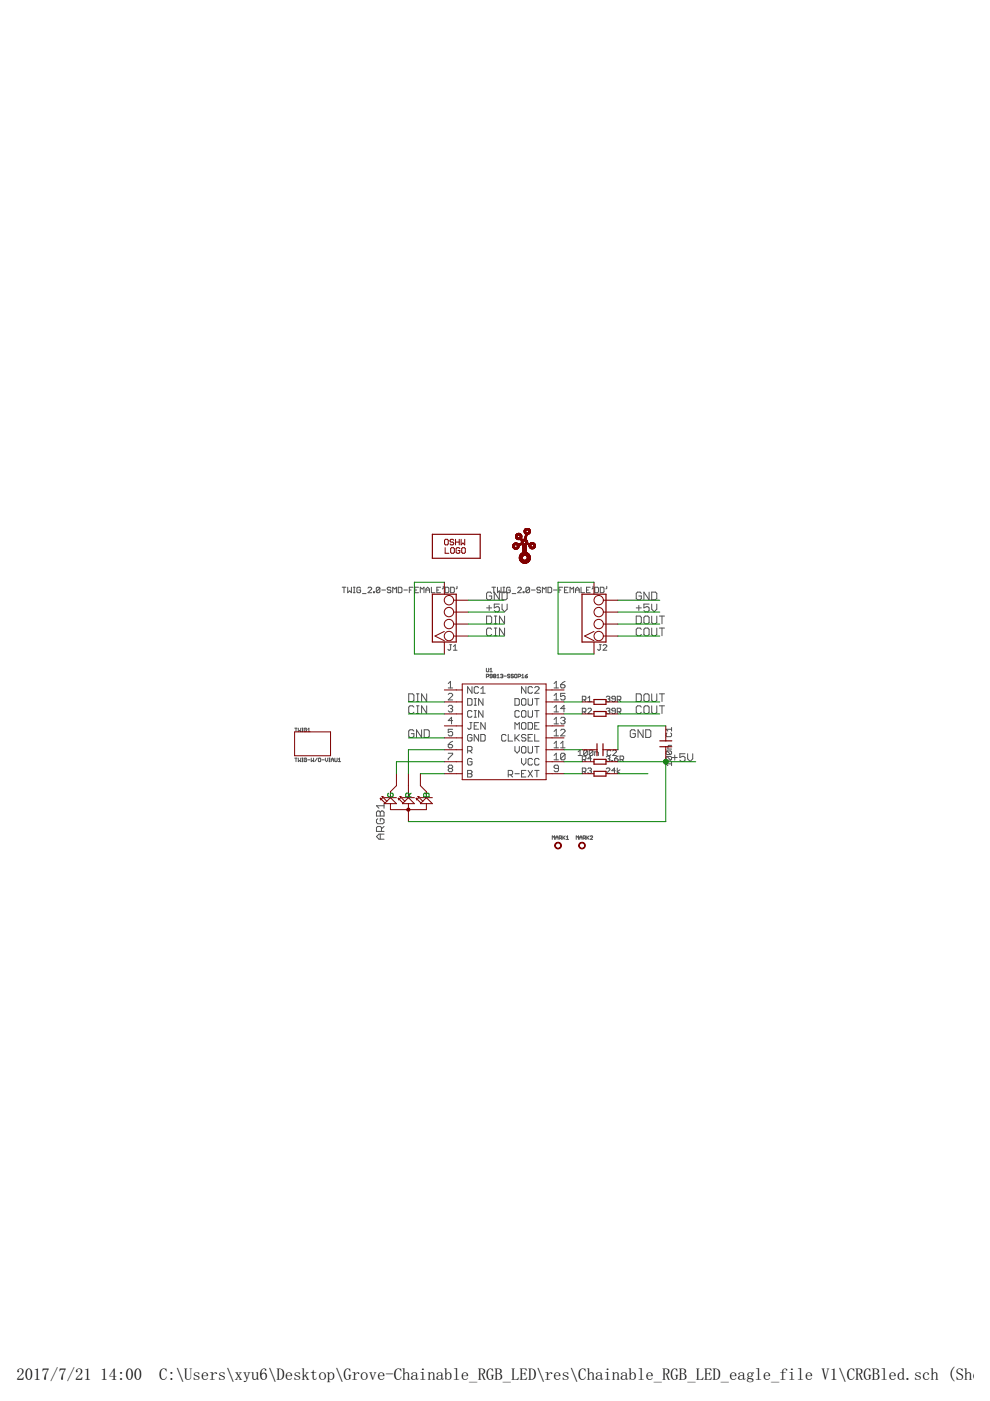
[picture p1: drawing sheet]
<svg xmlns="http://www.w3.org/2000/svg" width="210mm" height="297mm" viewBox="0 0 210 297" stroke-linecap="round" stroke-linejoin="round" font-family="sans-serif">
<defs><g id="words">
<g font-size="3.5">
<text x="3.5" y="292.5">2017/7/21</text>
<text x="21.3" y="292.5">14:00</text>
<text x="33.7" y="292.5">C:\Users\xyu6\Desktop\Grove-Chainable_RGB_LED\res\Chainable_RGB_LED_eagle_file V1\CRGBled.sch (Sheet</text>
</g>
</g></defs>
<g fill="none" stroke="#505050" stroke-width=".21">
<path d="M72.6 124.5h.7M72.9 124.5v1.2M73.7 124.5v1.2l.4-.4 .4 .4v-1.2M74.9 124.5h.4M74.9 125.7h.4M75.1 124.5v1.2M76.5 124.7l-.2-.2h-.4l-.2 .2v.8l.2 .2h.4l.2-.2v-.4h-.4M76.9 125.9h.7M78 124.7l.2-.2h.4l.2 .2v.2l-.8 .8h.8M79.2 125.5h.2v.2h-.2zM80.5 124.7l-.2-.2h-.3l-.2 .2v.8M80.5 124.7v.8l-.2 .2h-.3l-.2-.2"/>
<path d="M80.5 124.7l-.7 .8M80.9 125.1h.8M82.9 124.7l-.2-.2h-.4l-.2 .2 .2 .4h.4l.2 .2-.2 .4h-.4l-.2-.2M83.3 125.7v-1.2l.4 .4 .4-.4v1.2M84.4 124.5h.6l.2 .2v.8l-.2 .2h-.6zM85.6 125.1h.8M86.8 125.1h.4M87.6 124.5h-.8v1.2M87.9 125.1h.4M88.7 124.5h-.8v1.2h.8M89.1 125.7v-1.2l.4 .4 .4-.4v1.2M90.3 125.1h.8"/>
<path d="M90.3 125.7v-.8l.4-.4 .4 .4v.8M91.5 124.5v1.2h.7M92.6 125.1h.4M93.4 124.5h-.8v1.2h.8M94 124.3v.4l-.2 .2M94.4 124.5h.6l.2 .2v.8l-.2 .2h-.6zM95.4 136.7h.3M95.5 124.5h.6l.2 .2v.8l-.2 .2h-.6zM95.5 136.7v1l-.1 .2-.4-.2M96.1 137.9h.8M96.1 137.1l.4-.4v1.2M96.9 124.3v.4l-.2 .2"/>
<path d="M103.2 130.6h.8l.2 .3v1.1l-.2 .2h-.8zM103.2 128.9h1M103.7 128.4v1M104.2 125.8l-.2-.3h-.6l-.2 .3v1.1l.2 .3h.6l.2-.3v-.5h-.5M104.2 133.4l-.2-.2h-.6l-.2 .2v1.1l.2 .3h.6l.2-.3M104.3 124.5h.8M104.7 124.5v1.2M104.8 132.2h.5M104.8 130.6h.5M104.8 133.2h.5M104.8 134.8h.5M105.1 130.6v1.6"/>
<path d="M105.1 133.2v1.6M105.5 124.5v1.2l.4-.4 .3 .4v-1.2M105.9 125.5v1.7l-1.1-1.7v1.7M105.9 128.1h-1.1v.8l.8-.3 .3 .3v.5l-.3 .3h-.5l-.3-.3M106.4 125.5h.9l.2 .3v1.1l-.2 .3h-.9zM106.4 128.1v1.1l.6 .5 .5-.5v-1.1M106.6 124.5h.4M106.6 125.7h.4M106.8 124.5v1.2M107 130.6v1.6l-1.1-1.6v1.6M107 133.2v1.6l-1.1-1.6v1.6M108.2 124.7l-.2-.2h-.4l-.2 .2v.8l.2 .2h.4l.2-.2v-.4h-.4"/>
<path d="M108.6 125.9h.8M109.7 124.7l.2-.2h.4l.2 .2v.2l-.8 .8h.8M110.9 125.5h.2v.2h-.2zM112.3 124.7l-.2-.2h-.4l-.2 .2v.8M112.3 124.7v.8l-.2 .2h-.4l-.2-.2M112.3 124.7l-.8 .8M112.7 125.1h.8M114.6 124.7l-.2-.2h-.4l-.2 .4 .2 .2h.4l.2 .4-.2 .2h-.4l-.2-.2M115 125.7v-1.2l.4 .4 .4-.4v1.2M116.2 124.5h.6l.2 .2v.8l-.2 .2h-.6zM117.3 125.1h.8M118.5 125.1h.4"/>
<path d="M119.3 124.5h-.8v1.2M119.7 125.1h.4M120.5 124.5h-.8v1.2h.8M120.9 125.7v-1.2l.3 .4 .4-.4v1.2M122 125.7v-.8l.4-.4 .4 .4v.8M122 125.1h.8M123.2 124.5v1.2h.8M124.4 125.1h.4M125.1 124.5h-.7v1.2h.7M125.7 124.3v.4l-.2 .2M126.1 124.5h.6l.2 .2v.8l-.2 .2h-.6zM127.1 136.7h.4"/>
<path d="M127.3 124.5h.6l.2 .2v.8l-.2 .2h-.6zM127.3 136.7v1l-.2 .2-.4-.2M127.9 136.9l.2-.2h.4l.2 .2v.2l-.8 .8h.8M128.7 124.3v.4l-.2 .2M134.9 130.6h.8l.3 .3v1.1l-.3 .2h-.8zM134.9 128.9h1.1M135.4 128.4v1M136 133.4l-.3-.2h-.5l-.3 .2v1.1l.3 .3h.5l.3-.3M136 125.8l-.3-.3h-.5l-.3 .3v1.1l.3 .3h.5l.3-.3v-.5h-.6M136.8 130.6h.6l.2 .3v1.1l-.2 .2h-.6l-.3-.2v-1.1zM136.8 133.2h.6l.2 .2v1.1l-.2 .3h-.6l-.3-.3v-1.1zM137.6 125.5v1.7l-1.1-1.7v1.7"/>
<path d="M137.6 128.1h-1.1v.8l.6-.3h.3l.2 .3v.5l-.2 .3h-.6l-.3-.3M138.2 130.6v1.4l.3 .2h.5l.3-.2v-1.4M138.2 125.5h.8l.3 .3v1.1l-.3 .3h-.8zM138.2 128.1v1.1l.5 .5 .6-.5v-1.1M138.2 133.2v1.3l.3 .3h.5l.3-.3v-1.3M139.8 130.6h1.1M139.8 133.2h1.1M140.4 130.6v1.6M140.4 133.2v1.6M62.5 154.4h.5M62.8 154.4v.7M63.2 154.4v.7l.3-.2 .3 .2v-.7"/>
<path d="M64 154.4h.2M64 155.1h.2M64.1 154.4v.7M65 154.5l-.1-.1-.4 .1 .1 .6 .4-.1v-.3h-.3M65.3 155.1h.4M65.3 154.6l.2-.2v.7M86.7 147.1h.8l.3 .3v1.1l-.3 .2h-.8zM87.8 149.9l-.3-.3h-.6l-.2 .3v1.1l.2 .3h.6l.3-.3M87.8 155l-.3-.3h-.6l-.2 .3v1.1l.2 .3h.6l.3-.3v-.5h-.6M88.3 148.7h.5M88.3 151.3h.5M88.3 147.1h.5"/>
<path d="M88.3 149.6h.5M88.6 147.1v1.6M88.6 149.6v1.7M89.4 154.7v1.7l-1.1-1.7v1.7M89.9 154.7h.8l.3 .3v1.1l-.3 .3h-.8zM90.5 147.1v1.6l-1.1-1.6v1.6M90.5 149.6v1.7l-1.1-1.7v1.7M95 147.2l.3-.2h.4l.3 .2v.3l-1 .9h1M95 144.9l.5-.4v1.4M95 145.9h1M95 149.8l.3-.3h.4l.3 .3-.3 .4M95 157.9h.7l.3 .4-.3 .3h-.4l-.3-.3z"/>
<path d="M95 159.7h1v.2l-1 1v.2M95.5 150.2h.2M95.7 150.2l.3 .3-.3 .4h-.4l-.3-.2M96 154.6h-1v.7l.5-.2 .5 .2v.5l-.3 .2h-.4l-.3-.2M96 152.8h-1l.7-.7v1.4M96 157.2l-1 .7M99.1 148.1h.7l.3 .3v.9l-.3 .2h-.7zM99.1 159.2h.7l.3-.2v-.5l-.3-.2h-.7v1.4M99.6 153.2h.5M99.6 159.2l.5 .5M99.8 153.2v1.2l-.2 .2-.5-.2M100.1 145.6v1.4l-1-1.4v1.4"/>
<path d="M100.1 150.9l-.3-.2h-.4l-.3 .2v.9l.3 .3h.4l.3-.3M100.1 156l-.3-.3h-.4l-.3 .3v.9l.3 .2h.4l.3-.2v-.5h-.5M100.5 149.5h.5M100.5 148.1h.5M100.5 150.7h.5M100.5 152.1h.5M100.5 153.9h.5M100.8 148.1v1.4M100.8 150.7v1.4M101.5 145.8l-.3-.2h-.4l-.3 .2v.9l.3 .3h.4l.3-.3M101.5 153.2h-1v1.4h1M101.5 155.7v1.4l-1-1.4v1.4"/>
<path d="M101.9 146l.5-.4v1.4M101.9 147h1M101.9 155.7h.7l.3 .3v.9l-.3 .2h-.7zM102.4 148.1v1.4l-.9-1.4v1.4M102.4 150.7v1.4l-.9-1.4v1.4M102.9 153.2v1.4l-1-1.4v1.4M103.1 141.7l.2 .7 .3-.1v-.6M103.1 143.5l.5-.2-.1-.3h-.4v.7M103.9 142.4h.5M103.9 141.9l.2-.2v.7M104.4 143.3l-.5-.1 .1-.2 .4 .1v.5l-.2 .1-.3-.1M104.8 143.3l-.2-.1 .2-.2 .3 .1-.1 .2"/>
<path d="M104.8 143.3l-.2 .2 .2 .2 .3-.1-.1-.3M104.8 143.3h.2M105.4 143.7h.5M105.4 143.2l.2-.2v.7M106.1 143.1l.4-.1 .1 .1-.1 .2M106.4 143.3h.1M106.5 143.3l.1 .2-.1 .2-.4-.1M106.9 143.3h.5M107.3 156l-.2-.3h-.5l-.2 .3v.9l.2 .2h.5l.2-.2M107.8 155.7v1.4h.9M108.1 143.1l-.1-.1-.4 .1 .1 .2 .4 .2-.1 .2-.4-.1M108.9 143.1l-.4-.1-.1 .2 .3 .1 .2 .3-.2 .1-.3-.1"/>
<path d="M109.2 148.1h.7l.2 .3v.9l-.2 .2h-.7zM109.2 158.3v.9l.4 .5 .5-.5v-.9M109.2 154.6v-1.4l.4 .5 .5-.5v1.4M109.2 155.7v1.4M109.2 143l.4 .1-.1 .6-.4-.1zM109.4 156.4l.7 .7M109.9 143.5l.4-.2-.1-.3h-.3v.7M110.1 150.9l-.2-.2h-.5l-.2 .2v.9l.2 .3h.5l.2-.3M110.1 155.7l-.9 1M110.6 148.4l.2-.3h.5l.2 .3v.9l-.2 .2h-.5l-.2-.2zM110.6 150.9l.2-.2h.5l.2 .2v.9l-.2 .3h-.5l-.2-.3zM110.6 153.4l.2-.2h.5l.2 .2v1l-.2 .2h-.5l-.2-.2z"/>
<path d="M110.6 158.5l.2-.2h.5l.2 .2v.9l-.2 .3h-.5l-.2-.3zM110.6 143.7h.5M110.6 143.2l.2-.2v.7M111.4 143.3h.3l.1 .3-.3 .1zM111.5 156l-.2-.3h-.5l-.2 .3 .2 .4h.5l.2 .3-.2 .4h-.5l-.2-.2M111.5 145.6v1.4l-.9-1.4v1.4M111.8 143l-.4 .3M112 148.1v1.2l.2 .2h.5l.2-.2v-1.2M112 150.7v1.1l.2 .3h.5l.2-.3v-1.1M112 153.2h.7l.2 .2v1l-.2 .2h-.7zM112 156.4h.4M112 158.3v1.1l.2 .3h.5l.2-.3v-1.1"/>
<path d="M112.9 145.8l-.2-.2h-.5l-.2 .2v.9l.2 .3h.5l.2-.3M112.9 155.7h-.9v1.4h.9M113.4 145.8l.2-.2h.5l.2 .2v.2l-.9 1h.9M113.4 148.1h.9M113.4 150.7h.9M113.4 153.9h.4M113.4 155.7v1.4h.9M113.4 158.3h.9M113.8 148.1v1.4M113.8 150.7v1.4M113.8 158.3v1.4M114.3 153.2h-.9v1.4h.9"/>
<path d="M117.5 145.9h.9M117.5 148.4h.9M117.5 150.9h.9M117.5 156h.9M117.5 158.6h.9M117.5 144.9l.4-.4v1.4M117.5 147.5l.4-.5v1.4M117.5 150l.4-.5v1.4M117.5 152.5l.4-.4v1.4M117.5 155.1l.4-.5v1.4M117.5 157.6l.4-.4v1.4M117.5 153.5h.9"/>
<path d="M118.9 154.9l.2-.3h.5l.2 .3v.2l-.9 .9h.9M118.9 145.2h.7l.2 .4-.2 .3h-.5l-.2-.3zM118.9 152.3l.2-.2h.5l.2 .2-.2 .5M118.9 158.6h.9M118.9 157.6l.4-.4v1.4M119.3 152.8h.3M119.6 152.8l.2 .2-.2 .5h-.5l-.2-.3M119.8 159.9v1l-.2 .2h-.5l-.2-.2M119.8 147h-.9v.7l.4-.2 .5 .2v.5l-.2 .2h-.5l-.2-.2M119.8 150.2h-.9l.7-.7v1.4M119.8 159.9l-.2-.2h-.5l-.2 .2v1M119.8 159.9l-.9 1"/>
<path d="M119.8 144.5l-.9 .7M122.6 159.4l.4-.4v1.2M123.5 148.4h.5l.2-.2v-.4l-.2-.2h-.5v1.2M123.5 150.9h.5l.2-.2v-.4l-.2-.1h-.5v1.1M123.8 148.4l.4 .4M123.8 150.9l.4 .4M124.5 159.2v.8l-.2 .2h-.3l-.2-.2M124.5 159.2l-.2-.2h-.3l-.2 .2v.8M124.5 159.2l-.7 .8M124.6 148.8h.8M124.6 150.3l.2-.1h.4l.2 .1v.2l-.8 .8h.8M124.6 148l.4-.4v1.2"/>
<path d="M125.7 159.2v.8l-.2 .2h-.4l-.2-.2M125.7 159.2l-.2-.2h-.4l-.2 .2v.8M125.7 159.2l-.8 .8M128.5 147.8l.2-.2h.4l.2 .2-.2 .4M128.5 150.3l.2-.1h.4l.2 .1-.2 .4M128.9 148.2h.2M128.9 150.7h.2M129.1 148.2l.2 .2-.2 .4h-.4l-.2-.2M129.1 150.7l.2 .2-.2 .4h-.4l-.2-.2M129.5 159.2l-.2-.2h-.4l-.2 .2v.8l.2 .2h.4l.2-.2M129.9 159.2l.2-.2h.4l.2 .2v.2l-.8 .8h.8M130.5 148.2h-.6l-.2-.2 .2-.4h.4l.2 .2v.8l-.2 .2h-.4l-.2-.2"/>
<path d="M130.5 150.7h-.6l-.2-.2 .2-.3h.4l.2 .1v.8l-.2 .2h-.4l-.2-.2M130.9 148.4h.5l.2-.2v-.4l-.2-.2h-.5v1.2M130.9 150.9h.5l.2-.2v-.4l-.2-.1h-.5v1.1M131.3 148.4l.3 .4M131.3 150.9l.3 .4M134.7 155l-.2-.3h-.6l-.3 .3v1.1l.3 .3h.6l.2-.3v-.5h-.5M134.9 147.1h.8l.3 .3v1.1l-.3 .2h-.8zM136 149.9l-.3-.3h-.5l-.3 .3v1.1l.3 .3h.5l.3-.3M136.4 154.7v1.7l-1.1-1.7v1.7M136.5 147.4l.3-.3h.6l.2 .3v1.1l-.2 .2h-.6l-.3-.2zM136.5 149.9l.3-.3h.6l.2 .3v1.1l-.2 .3h-.6l-.3-.3zM136.9 154.7h.8l.3 .3v1.1l-.3 .3h-.8z"/>
<path d="M138.2 147.1v1.4l.3 .2h.5l.3-.2v-1.4M138.2 149.6v1.4l.3 .3h.5l.3-.3v-1.4M139.8 147.1h1.1M139.8 149.6h1.1M140.4 147.1v1.6M140.4 149.6v1.7M141.4 155.4l-.2 .2v.4l.2 .2h.8l.2-.2v-.4l-.2-.2M141.4 159.2h.8l.2 .2v.4l-.2 .2M141.4 159.2l-.2 .2v.4l.2 .2h.8M141.4 159.2l.8 .8M142.4 154.2v.8M142.4 158h-.6l-.2 .2v.6h.8"/>
<path d="M142.4 154.6h-1.2l.4 .4M145.2 159.8h-1.1v.8l.6-.2h.3l.2 .2v.6l-.2 .2h-.6l-.3-.2M145.8 159.8v1.1l.5 .5 .6-.5v-1.1M62.5 160.7h.5M62.8 160.7v.8M63.2 160.7v.8l.3-.3 .3 .3v-.8M64 160.7h.2M64 161.5h.2M64.1 160.7v.8M65 160.9l-.1-.2-.4 .2 .1 .6 .4-.1v-.3h-.3M65.3 161.1h.4M66 160.7v.8l.3-.3 .2 .3v-.8"/>
<path d="M67.2 160.7l-.5 .8M67.6 160.7l.4 .2-.1 .6-.4-.1zM68.2 161.1h.5M69 160.7v.5l.2 .3 .3-.3v-.5M69.7 160.7h.3M69.7 161.5h.3M69.9 160.7v.8M70.2 161.1h.5M70.2 161.5v-.5l.3-.3 .2 .3v.5M71 160.7l.1 .8 .4-.1v-.7M71.7 161.5h.5M71.7 161l.3-.3v.8"/>
<path d="M79.8 172.2l.3-.3h.2l.3 .3 .3-.3h.3l.2 .3v.8h-1.6zM80.1 173.6l-.3 .2v.6l.3 .2h1.1l.2-.2v-.6l-.2-.2h-.6v.5M80.6 172.2v.8M80.6 176.8v1.1M80.9 176.3v-.8l-.3-.3h-.5l-.3 .3v.8h1.6M81.4 176.8h-1.1l-.5 .6 .5 .5h1.1M81.4 175.2l-.5 .5M81.4 170.3v1.1M81.4 170.8h-1.6l.5 .6M95.3 162.9l-.3-.2 .3-.5h.4l.3 .3-.3 .4M95.3 162.9l-.3 .3 .3 .4h.4l.3-.2-.3-.5M95.3 162.9h.4"/>
<path d="M99.1 163.3h.7l.3 .3-.3 .4 .3 .5-.3 .2h-.7zM99.1 164h.7M100.1 161l-.3-.2h-.4l-.3 .2v1l.3 .2h.4l.3-.2v-.5h-.5M107.8 164.3h.7l.2-.3v-.4l-.2-.3h-.7v1.4M108.2 164.3l.5 .4M109.2 164h.9M110.6 160.8v.9l.4 .5 .5-.5v-.9M110.6 164h.4M111.5 163.3h-.9v1.4h.9M112 163.3l.9 1.4M112.9 161l-.2-.2h-.5l-.2 .2v1l.2 .2h.5l.2-.2M112.9 163.3l-.9 1.4"/>
<path d="M113.4 163.3h.9M113.8 163.3v1.4M114.3 161l-.2-.2h-.5l-.2 .2v1l.2 .2h.5l.2-.2M117.1 178v-.8l.2 .3 .3-.3v.8M117.5 161.1h.9M117.5 160.2l.4-.5v1.4M117.8 178v-.5l.3-.3 .2 .3v.5M117.8 177.6h.5M118.4 162.9h-.7l-.2-.2 .2-.5h.5l.2 .3v.9l-.2 .2h-.5l-.2-.2M118.6 177.7h.4l.1-.3-.5-.2v.8M118.8 177.7l.3 .3M119.3 177.2v.8"/>
<path d="M119.5 177.6l.3 .4M119.8 177.2l-.5 .5M120.1 177.5l.2-.3v.8M120.1 178h.5M122.2 178v-.8l.2 .3 .3-.3v.8M122.6 160.2h.8M122.9 177.6h.5M122.9 178v-.5l.3-.3 .2 .3v.5M123.5 163.6h.5l.2-.2v-.4l-.2-.2h-.5v1.2M123.5 161.1h.5l.2-.2v-.4l-.2-.2h-.5v1.1M123.7 177.7h.3l.2-.3-.5-.2v.8M123.8 163.6l.4 .4"/>
<path d="M123.8 161.1l.4 .3M123.9 177.7l.3 .3M124.4 177.2v.8M124.5 177.6l.4 .4M124.6 163l.2-.2h.4l.2 .2-.2 .4M124.9 177.2l-.5 .5M125 163.4h.2M125.2 177.4l.1-.2 .3 .2-.4 .6h.4M125.2 163.4l.2 .2-.2 .4h-.4l-.2-.2M125.4 160.9h-.8l.6-.6v1.1M126.1 160.2v-.8h.6l.2 .2v.6M128.5 163l.2-.2h.4l.2 .2v.2l-.8 .8h.8"/>
<path d="M128.5 160.5l.2-.2h.4l.2 .2-.2 .4M128.9 160.9h.2M129.1 160.9l.2 .2-.2 .3h-.4l-.2-.2M129.7 161.2h.2v.2h-.2zM130.3 160.9h.6l.2 .3-.2 .2h-.4l-.2-.2zM130.5 163.4h-.8l.6-.6v1.2M130.9 162.8v1.2M131.1 160.3l-.8 .6M131.4 163.2l-.5 .4 .5 .4M131.5 161.1h.5l.2-.2v-.4l-.2-.2h-.5v1.1M131.8 161.1l.4 .3M141.4 160.4h.8l.2 .2v.4l-.2 .2"/>
<path d="M141.4 160.4l-.2 .2v.4l.2 .2h.8M141.4 160.4l.8 .8M142.4 161.9h-1.2l.4 .4M142.4 161.5v.8M142.5 160.6h1.1M143.1 160.1v1.1"/>
</g>
<g fill="none" stroke="#800000" stroke-width=".21">
<path d="M94.4 116.1v1.2h.8M94.4 114.3h.4l.2 .3v.7l-.2 .2h-.4l-.1-.2v-.7zM95.5 116.3l.2-.2h.4l.2 .2v.8l-.2 .2h-.4l-.2-.2zM96.2 114.6l-.2-.3h-.4l-.2 .4 .2 .2h.4l.2 .4-.2 .2h-.4l-.2-.2M96.6 114.9h.8M96.6 114.3v1.2M97.4 114.3v1.2M97.5 116.3l-.2-.2h-.4l-.2 .2v.8l.2 .2h.4l.2-.2v-.4h-.4M97.8 114.3v1.2l.3-.4 .4 .4v-1.2M97.9 116.3l.2-.2h.4l.2 .2v.8l-.2 .2h-.4l-.2-.2zM94.2 133.9l-2 1 2 .9M94.2 123.4v2.6"/>
<path d="M94.2 136.1v2.6M96.2 134.9h3.1M96.2 132.3h3.1M96.2 129.8h3.1M96.2 127.3h3.1M125.9 133.9l-1.9 1 1.9 .9M125.9 123.4v2.6M125.9 136.1v2.6M127.9 134.9h3.1M127.9 132.3h3.1M127.9 129.8h3.1M127.9 127.3h3.1"/>
<path d="M62.5 155.2h7.6v5h-7.6zM94.2 146.3h3.8M94.2 148.8h3.8M94.2 151.4h3.8M94.2 153.9h3.8M94.2 156.4h3.8M94.2 159h3.8M98 145h17.8v20.3h-17.8zM115.8 146.3h3.8M115.8 148.8h3.8M115.8 151.4h3.8M115.8 153.9h3.8"/>
<path d="M115.8 156.4h3.8M115.8 159h3.8M123.4 148.8h2.5M123.4 151.4h2.5M123.4 159h3.2M127.8 159h3.2M128.5 148.8h2.5M128.5 151.4h2.5M141.2 153.9v3.2M141.2 158.3v3.2M80.6 169.2l1 1.1M80.6 169.2l.2 .4"/>
<path d="M80.6 169.2l.4 .2M81 168.9l1 1M81 168.9l.1 .3M81 168.9l.4 .1M81.5 170.4l1.3-1.3 1.3 1.3zM81.5 169.1h2.6M82.8 170.4v1.3h7.6v-1.3M84.1 164v2.6l-1.3 1.3v1.2M84.4 169.2l1 1.1M84.4 169.2l.2 .4M84.4 169.2l.4 .2M84.8 168.9l1 1"/>
<path d="M84.8 168.9l.1 .3M84.8 168.9l.4 .1M85.3 170.4l1.3-1.3 1.3 1.3zM85.3 169.1h2.6M86.6 164v5.1M86.6 170.4v3.8M88.2 169.2l1.1 1.1M88.2 169.2l.2 .4M88.2 169.2l.4 .2M88.6 168.9l1 1M88.6 168.9l.2 .3M88.6 168.9l.4 .1"/>
<path d="M89.1 170.4l1.3-1.3 1.3 1.3zM89.1 169.1h2.6M89.1 164v2.6l1.3 1.3v1.2M94.2 161.5h3.8M94.2 164h3.8M115.8 161.5h3.8M115.8 164h3.8M123.4 161.5h2.5M123.4 164h2.5M128.5 161.5h2.5M128.5 164h2.5"/>
<circle cx="95.2" cy="134.9" r=".99"/>
<circle cx="95.2" cy="132.3" r=".99"/>
<circle cx="95.2" cy="129.8" r=".99"/>
<circle cx="95.2" cy="127.3" r=".99"/>
<circle cx="126.9" cy="127.3" r=".99"/>
<circle cx="126.9" cy="132.3" r=".99"/>
<circle cx="126.9" cy="129.8" r=".99"/>
<circle cx="126.9" cy="134.9" r=".99"/>
</g>
<path d="M91.7 113.3h10.1v5.1h-10.1zM91.7 126h5v10.1h-5zM123.4 126h5.1v10.1h-5.1zM125.9 148.3h2.6v1h-2.6zM125.9 150.9h2.6v1h-2.6zM126.6 157.7v2.5M127.8 157.7v2.5M139.9 157.1h2.5M139.9 158.3h2.5M125.9 161h2.6v1h-2.6zM125.9 163.5h2.6v1h-2.6z" fill="none" stroke="#800000" stroke-width=".25"/>
<g fill="#800000" stroke="#800000" stroke-width=".21">
<path d="M86.4 171.5h.4v.3h-.4l-.1-.1 .3-.1 .1 .1-.1 .1-.3-.1z" fill-rule="evenodd"/>
<path d="M86.3 171.5a.33 .33 0 0 1 .5-.1 .33 .33 0 0 1-.1 .6 .33 .33 0 0 1-.4-.3l.2-.2a.18 .18 0 0 1 .3 .2 .17 .17 0 0 1-.3 .1l-.2-.1z" fill-rule="evenodd"/>
<path d="M117.8 178.8a.72 .72 0 0 1 1.1 .1 .72 .72 0 0 1-.4 1.1 .72 .72 0 0 1-.9-.7h.2a.56 .56 0 0 1 .8-.5 .56 .56 0 0 1 .1 .9 .56 .56 0 0 1-.9-.2v-.2h-.2z" fill-rule="evenodd"/>
<path d="M122.9 178.8a.71 .71 0 0 1 1.1 .1 .71 .71 0 0 1-.4 1.1 .71 .71 0 0 1-.9-.7h.1a.56 .56 0 0 1 .8-.6 .56 .56 0 0 1 .2 .9 .56 .56 0 0 1-.9-.1l-.2-.2z" fill-rule="evenodd"/>
</g>
<g fill="#800000" stroke="#800000" stroke-width=".21">
<path d="M111 119.4h.5z"/>
<path d="M110.9 119.4h.7z"/>
<path d="M110.8 119.3l.9 .1z"/>
<path d="M110.8 119.3h1z"/>
<path d="M110.7 119.3h1.1z"/>
<path d="M110.7 119.3h1.2z"/>
<path d="M110.7 119.2l1.2 .1z"/>
<path d="M110.6 119.2l1.3 .1z"/>
<path d="M110.6 119.2h1.4z"/>
<path d="M110.6 119.1l1.4 .1z"/>
<path d="M110.5 119.1l1.5 .1z"/>
<path d="M110.5 119.1h1.6z"/>
<path d="M110.4 119l1.7 .1z"/>
<path d="M110.4 119h1.8z"/>
<path d="M110.3 119h1.9z"/>
<path d="M110.3 118.9l1.9 .1z"/>
<path d="M110.3 118.9h1.9z"/>
<path d="M110.3 118.9h2z"/>
<path d="M110.3 118.8l2 .1z"/>
<path d="M110.3 118.8h2z"/>
<path d="M110.2 118.8h1z"/>
<path d="M111.3 118.8h1z"/>
<path d="M110.2 118.7l.9 .1z"/>
<path d="M111.5 118.7l.8 .1z"/>
<path d="M111.5 118.7l.9 .1z"/>
<path d="M110.2 118.7h.8z"/>
<path d="M111.5 118.7h.9z"/>
<path d="M111.6 118.7h.8z"/>
<path d="M110.2 118.6l.7 .1z"/>
<path d="M111.6 118.6l.8 .1z"/>
<path d="M111.7 118.6l.7 .1z"/>
<path d="M110.2 118.6h.7z"/>
<path d="M111.7 118.6h.7z"/>
<path d="M110.2 118.6h.6z"/>
<path d="M110.2 118.5l.6 .1z"/>
<path d="M111.7 118.5l.7 .1z"/>
<path d="M110.1 118.5l.7 .1z"/>
<path d="M110.1 118.5h.7z"/>
<path d="M111.7 118.5h.7z"/>
<path d="M111.8 118.5h.6z"/>
<path d="M110.1 118.4l.7 .1z"/>
<path d="M111.8 118.4l.6 .1z"/>
<path d="M110.1 118.4h.7z"/>
<path d="M111.8 118.4h.6z"/>
<path d="M110.1 118.4h.6z"/>
<path d="M110.1 118.3l.6 .1z"/>
<path d="M111.8 118.3l.7 .1z"/>
<path d="M111.8 118.3l.6 .1z"/>
<path d="M110.1 118.3h.6z"/>
<path d="M111.8 118.3h.6z"/>
<path d="M110.1 118.2l.6 .1z"/>
<path d="M111.8 118.2l.6 .1z"/>
<path d="M110.1 118.2h.6z"/>
<path d="M111.8 118.2h.6z"/>
<path d="M110.1 118.1l.6 .1z"/>
<path d="M111.8 118.1l.6 .1z"/>
<path d="M110.1 118.1h.7z"/>
<path d="M111.8 118.1h.6z"/>
<path d="M110.1 118l.7 .1z"/>
<path d="M111.8 118l.6 .1z"/>
<path d="M110.1 118h.7z"/>
<path d="M111.8 118h.6z"/>
<path d="M111.7 118h.7z"/>
<path d="M110.2 117.9l.6 .1z"/>
<path d="M111.7 117.9l.7 .1z"/>
<path d="M110.2 117.9h.6z"/>
<path d="M111.7 117.9h.7z"/>
<path d="M110.2 117.9h.7z"/>
<path d="M111.6 117.9h.8z"/>
<path d="M110.2 117.8l.7 .1z"/>
<path d="M111.6 117.8l.8 .1z"/>
<path d="M110.2 117.8l.8 .1z"/>
<path d="M110.2 117.8h.8z"/>
<path d="M111.5 117.8h.9z"/>
<path d="M110.2 117.8h.9z"/>
<path d="M111.5 117.8h.8z"/>
<path d="M110.2 117.7l.9 .1z"/>
<path d="M111.4 117.7l.9 .1z"/>
<path d="M110.2 117.7l2.1 .1z"/>
<path d="M110.3 117.7h2z"/>
<path d="M110.3 117.6l2 .1z"/>
<path d="M110.3 117.6h1.9z"/>
<path d="M110.4 117.5l1.8 .1z"/>
<path d="M110.4 117.5h1.8z"/>
<path d="M110.4 117.5h1.7z"/>
<path d="M110.4 117.4l1.7 .1z"/>
<path d="M110.5 117.4h1.6z"/>
<path d="M110.5 117.3l1.5 .1z"/>
<path d="M110.6 117.3l1.4 .1z"/>
<path d="M110.6 117.3h1.4z"/>
<path d="M110.6 117.3h1.3z"/>
<path d="M110.7 117.2l1.2 .1z"/>
<path d="M110.7 117.2l1.1 .1z"/>
<path d="M110.7 117.2h1.1z"/>
<path d="M110.8 117.2h1z"/>
<path d="M110.8 117.2h.9z"/>
<path d="M110.8 117.1l.9 .1z"/>
<path d="M110.8 117.1h.9z"/>
<path d="M110.8 117.1h.8z"/>
<path d="M110.9 117.1h.7z"/>
<path d="M110.9 117l.7 .1z"/>
<path d="M110.9 117h.7z"/>
<path d="M110.9 116.9l.7 .1z"/>
<path d="M110.9 116.9h.7z"/>
<path d="M110.9 116.8l.7 .1z"/>
<path d="M110.9 116.8h.7z"/>
<path d="M110.9 116.7l.7 .1z"/>
<path d="M110.9 116.7h.7z"/>
<path d="M110.9 116.6l.7 .1z"/>
<path d="M110.9 116.6h.6z"/>
<path d="M110.9 116.5l.6 .1z"/>
<path d="M110.9 116.5h.6z"/>
<path d="M110.9 116.4l.6 .1z"/>
<path d="M109.2 116.4l.3 .1z"/>
<path d="M109.1 116.4h.5z"/>
<path d="M110.9 116.4h.6z"/>
<path d="M109.1 116.4h.6z"/>
<path d="M109 116.3l.7 .1z"/>
<path d="M110.9 116.3l.6 .1z"/>
<path d="M112.7 116.3l.3 .1z"/>
<path d="M109 116.3l.8 .1z"/>
<path d="M112.6 116.3l.5 .1z"/>
<path d="M108.9 116.3h.9z"/>
<path d="M110.9 116.3h.6z"/>
<path d="M112.6 116.3h.6z"/>
<path d="M112.5 116.3h.7z"/>
<path d="M108.9 116.2l1 .1z"/>
<path d="M110.9 116.2l.6 .1z"/>
<path d="M112.4 116.2l.8 .1z"/>
<path d="M108.9 116.2h1z"/>
<path d="M110.9 116.2h.6z"/>
<path d="M112.4 116.2h.9z"/>
<path d="M108.8 116.2h1.1z"/>
<path d="M108.8 116.1l1.1 .1z"/>
<path d="M110.9 116.1l.6 .1z"/>
<path d="M112.4 116.1l.9 .1z"/>
<path d="M108.8 116.1h1.2z"/>
<path d="M110.9 116.1h.6z"/>
<path d="M112.3 116.1h1.1z"/>
<path d="M108.8 116.1h.5z"/>
<path d="M109.4 116.1h.6z"/>
<path d="M108.8 116.1h.4z"/>
<path d="M109.5 116.1h.5z"/>
<path d="M108.8 116l.4 .1z"/>
<path d="M109.5 116l.5 .1z"/>
<path d="M110.9 116l.6 .1z"/>
<path d="M112.3 116l1.1 .1z"/>
<path d="M108.7 116l.5 .1z"/>
<path d="M109.6 116l.4 .1z"/>
<path d="M112.2 116l.6 .1z"/>
<path d="M112.9 116l.5 .1z"/>
<path d="M108.7 116h.5z"/>
<path d="M109.6 116h.4z"/>
<path d="M110.9 116h.6z"/>
<path d="M112.2 116h.5z"/>
<path d="M113 116h.4z"/>
<path d="M108.7 116h.4z"/>
<path d="M113 116h.5z"/>
<path d="M108.7 115.9l.4 .1z"/>
<path d="M109.6 115.9l.4 .1z"/>
<path d="M110.9 115.9l.6 .1z"/>
<path d="M112.2 115.9l.4 .1z"/>
<path d="M113.1 115.9l.4 .1z"/>
<path d="M109.7 115.9l.3 .1z"/>
<path d="M108.7 115.9h.4z"/>
<path d="M109.7 115.9h.3z"/>
<path d="M110.9 115.9h.6z"/>
<path d="M112.2 115.9h.4z"/>
<path d="M113.1 115.9h.4z"/>
<path d="M108.7 115.8l.4 .1z"/>
<path d="M109.7 115.8l.3 .1z"/>
<path d="M110.9 115.8l.6 .1z"/>
<path d="M112.2 115.8l.4 .1z"/>
<path d="M113.1 115.8l.4 .1z"/>
<path d="M108.7 115.8h.4z"/>
<path d="M109.7 115.8h.3z"/>
<path d="M110.9 115.8h.6z"/>
<path d="M112.2 115.8h.3z"/>
<path d="M113.2 115.8h.3z"/>
<path d="M108.7 115.7l.4 .1z"/>
<path d="M109.7 115.7l.4 .1z"/>
<path d="M110.9 115.7l.6 .1z"/>
<path d="M112.2 115.7l.3 .1z"/>
<path d="M113.2 115.7l.3 .1z"/>
<path d="M108.7 115.7h.4z"/>
<path d="M109.7 115.7h.4z"/>
<path d="M110.9 115.7h.6z"/>
<path d="M112.2 115.7h.3z"/>
<path d="M113.2 115.7h.3z"/>
<path d="M108.7 115.6l.4 .1z"/>
<path d="M109.7 115.6l.5 .1z"/>
<path d="M110.9 115.6l.6 .1z"/>
<path d="M112.2 115.6l.3 .1z"/>
<path d="M113.2 115.6l.3 .1z"/>
<path d="M108.7 115.6h.4z"/>
<path d="M109.6 115.6h.6z"/>
<path d="M110.8 115.6h.7z"/>
<path d="M112.2 115.6h.3z"/>
<path d="M113.2 115.6h.3z"/>
<path d="M112.1 115.6h.5z"/>
<path d="M108.7 115.5l.5 .1z"/>
<path d="M109.6 115.5l.7 .1z"/>
<path d="M110.8 115.5l.7 .1z"/>
<path d="M112.1 115.5l.5 .1z"/>
<path d="M113.2 115.5l.3 .1z"/>
<path d="M109.6 115.5l.8 .1z"/>
<path d="M110.8 115.5l.8 .1z"/>
<path d="M113.1 115.5l.4 .1z"/>
<path d="M108.8 115.5h.4z"/>
<path d="M109.6 115.5h.8z"/>
<path d="M110.8 115.5h.8z"/>
<path d="M112.1 115.5h.5z"/>
<path d="M113.1 115.5h.4z"/>
<path d="M109.5 115.5h1z"/>
<path d="M110.7 115.5h1z"/>
<path d="M112 115.5h.6z"/>
<path d="M108.8 115.4l.5 .1z"/>
<path d="M109.5 115.4l1.1 .1z"/>
<path d="M110.7 115.4l1 .1z"/>
<path d="M112 115.4l.6 .1z"/>
<path d="M113.1 115.4l.4 .1z"/>
<path d="M108.8 115.4l2.9 .1z"/>
<path d="M111.9 115.4l.8 .1z"/>
<path d="M108.8 115.4h2.9z"/>
<path d="M111.8 115.4h.9z"/>
<path d="M113 115.4h.5z"/>
<path d="M108.8 115.4h4z"/>
<path d="M113 115.4h.4z"/>
<path d="M108.8 115.3l4.7 .1z"/>
<path d="M108.9 115.3l1 .1z"/>
<path d="M110.1 115.3l3.3 .1z"/>
<path d="M108.9 115.3h1z"/>
<path d="M110.2 115.3h.9z"/>
<path d="M111.3 115.3h2.1z"/>
<path d="M108.9 115.3h.9z"/>
<path d="M110.3 115.3h.8z"/>
<path d="M110.3 115.3h.7z"/>
<path d="M111.4 115.3h.8z"/>
<path d="M112.3 115.3h1z"/>
<path d="M109 115.2l.8 .1z"/>
<path d="M110.4 115.2l.6 .1z"/>
<path d="M111.4 115.2l.7 .1z"/>
<path d="M112.4 115.2l.9 .1z"/>
<path d="M109 115.2h.7z"/>
<path d="M110.5 115.2h.4z"/>
<path d="M111.4 115.2h.7z"/>
<path d="M112.4 115.2h.9z"/>
<path d="M109.1 115.2h.6z"/>
<path d="M111.5 115.2h.5z"/>
<path d="M109.1 115.1l.6 .1z"/>
<path d="M110.5 115.1l.4 .1z"/>
<path d="M111.5 115.1l.4 .1z"/>
<path d="M112.4 115.1l.8 .1z"/>
<path d="M109.2 115.1l.4 .1z"/>
<path d="M112.5 115.1l.7 .1z"/>
<path d="M109.3 115.1h.2z"/>
<path d="M110.5 115.1h.4z"/>
<path d="M111.5 115.1h.4z"/>
<path d="M112.5 115.1h.7z"/>
<path d="M112.6 115.1h.5z"/>
<path d="M110.5 115l.4 .1z"/>
<path d="M111.5 115l.3 .1z"/>
<path d="M112.6 115l.5 .1z"/>
<path d="M112.8 115l.1 .1z"/>
<path d="M110.5 115h.4z"/>
<path d="M111.5 115h.3z"/>
<path d="M110.5 114.9l.4 .1z"/>
<path d="M111.5 114.9l.3 .1z"/>
<path d="M110.5 114.9h.4z"/>
<path d="M111.5 114.9h.3z"/>
<path d="M111.5 114.9h.4z"/>
<path d="M110.6 114.8l.3 .1z"/>
<path d="M111.5 114.8l.4 .1z"/>
<path d="M111.5 114.8l.3 .1z"/>
<path d="M110.5 114.8h.4z"/>
<path d="M111.5 114.8h.3z"/>
<path d="M110.5 114.8h.5z"/>
<path d="M111.4 114.8h.4z"/>
<path d="M110.6 114.7l.4 .1z"/>
<path d="M111.4 114.7l.4 .1z"/>
<path d="M110.6 114.7h.4z"/>
<path d="M111.4 114.7h.4z"/>
<path d="M111.3 114.7h.5z"/>
<path d="M110.6 114.7h.5z"/>
<path d="M110.6 114.6l1.2 .1z"/>
<path d="M110.5 114.6l1.3 .1z"/>
<path d="M110.6 114.6h1.1z"/>
<path d="M110.5 114.6h1.2z"/>
<path d="M110.5 114.5l1.2 .1z"/>
<path d="M110.5 114.5h1.2z"/>
<path d="M110.4 114.4l1.2 .1z"/>
<path d="M110.4 114.4h1.2z"/>
<path d="M109.8 114.4h.4z"/>
<path d="M110.3 114.4h.5z"/>
<path d="M110.9 114.4h.6z"/>
<path d="M109.7 114.4h1z"/>
<path d="M109.7 114.3l1 .1z"/>
<path d="M111 114.3l.5 .1z"/>
<path d="M109.6 114.3h1.1z"/>
<path d="M111.1 114.3h.4z"/>
<path d="M111.2 114.3h.3z"/>
<path d="M109.5 114.3h1.1z"/>
<path d="M109.5 114.2l1.1 .1z"/>
<path d="M111.2 114.2l.3 .1z"/>
<path d="M109.5 114.2h1.1z"/>
<path d="M111.2 114.2h.3z"/>
<path d="M109.4 114.1l1.2 .1z"/>
<path d="M111.2 114.1l.3 .1z"/>
<path d="M111.3 114.1l.2 .1z"/>
<path d="M109.4 114.1h1.2z"/>
<path d="M111.3 114.1h.2z"/>
<path d="M109.4 114l1.2 .1z"/>
<path d="M111.3 114l.2 .1z"/>
<path d="M109.4 114l.5 .1z"/>
<path d="M110.1 114l.5 .1z"/>
<path d="M111.3 114l.3 .1z"/>
<path d="M109.3 114h.5z"/>
<path d="M110.1 114h.5z"/>
<path d="M111.3 114h.3z"/>
<path d="M110.2 114h.4z"/>
<path d="M109.3 113.9l.4 .1z"/>
<path d="M110.2 113.9l.4 .1z"/>
<path d="M111.3 113.9l.3 .1z"/>
<path d="M109.3 113.9h.4z"/>
<path d="M110.2 113.9h.4z"/>
<path d="M111.3 113.9h.3z"/>
<path d="M110.3 113.9h.3z"/>
<path d="M109.3 113.8l.3 .1z"/>
<path d="M110.3 113.8l.3 .1z"/>
<path d="M111.3 113.8l.3 .1z"/>
<path d="M109.3 113.8h.3z"/>
<path d="M110.3 113.8h.3z"/>
<path d="M111.3 113.8h.3z"/>
<path d="M109.3 113.7l.3 .1z"/>
<path d="M110.3 113.7l.3 .1z"/>
<path d="M111.3 113.7l.3 .1z"/>
<path d="M109.3 113.7h.3z"/>
<path d="M110.3 113.7h.3z"/>
<path d="M111.4 113.7h.3z"/>
<path d="M109.3 113.6l.3 .1z"/>
<path d="M110.3 113.6l.3 .1z"/>
<path d="M111.4 113.6l.3 .1z"/>
<path d="M109.3 113.6l.4 .1z"/>
<path d="M109.3 113.6h.4z"/>
<path d="M110.3 113.6h.3z"/>
<path d="M111.4 113.6h.3z"/>
<path d="M109.3 113.5l.4 .1z"/>
<path d="M110.2 113.5l.4 .1z"/>
<path d="M111.4 113.5l.3 .1z"/>
<path d="M109.3 113.5h.5z"/>
<path d="M110.2 113.5h.4z"/>
<path d="M111.4 113.5h.3z"/>
<path d="M109.4 113.4l.4 .1z"/>
<path d="M110.1 113.4l.5 .1z"/>
<path d="M111.4 113.4l.3 .1z"/>
<path d="M109.4 113.4l.5 .1z"/>
<path d="M111.4 113.4l.4 .1z"/>
<path d="M109.4 113.4h1.2z"/>
<path d="M111.4 113.4h.4z"/>
<path d="M109.4 113.4h1.1z"/>
<path d="M109.4 113.3l1.1 .1z"/>
<path d="M111.5 113.3l.3 .1z"/>
<path d="M109.5 113.3h1z"/>
<path d="M111.4 113.3h.5z"/>
<path d="M111.4 113.3h.6z"/>
<path d="M109.5 113.3h.9z"/>
<path d="M109.5 113.2l.9 .1z"/>
<path d="M111.4 113.2l.7 .1z"/>
<path d="M109.6 113.2l.8 .1z"/>
<path d="M109.6 113.2h.8z"/>
<path d="M111.4 113.2h.8z"/>
<path d="M109.6 113.2h.7z"/>
<path d="M109.6 113.1l.7 .1z"/>
<path d="M111.3 113.1l.9 .1z"/>
<path d="M109.7 113.1l.5 .1z"/>
<path d="M111.3 113.1l1 .1z"/>
<path d="M109.8 113.1h.4z"/>
<path d="M111.3 113.1h1z"/>
<path d="M109.9 113.1h.2z"/>
<path d="M111.2 113l1.1 .1z"/>
<path d="M111.2 113h1.2z"/>
<path d="M111.2 113h.5z"/>
<path d="M111.8 113h.6z"/>
<path d="M111.2 112.9l.5 .1z"/>
<path d="M111.9 112.9l.5 .1z"/>
<path d="M111.2 112.9h.4z"/>
<path d="M112 112.9h.4z"/>
<path d="M111.1 112.9h.5z"/>
<path d="M111.1 112.9h.4z"/>
<path d="M111.1 112.8l.4 .1z"/>
<path d="M112 112.8l.5 .1z"/>
<path d="M111.1 112.8h.4z"/>
<path d="M112.1 112.8h.3z"/>
<path d="M111.1 112.7l.4 .1z"/>
<path d="M112.1 112.7l.3 .1z"/>
<path d="M112.1 112.7l.4 .1z"/>
<path d="M111.1 112.7h.4z"/>
<path d="M112.1 112.7h.4z"/>
<path d="M111.1 112.6l.4 .1z"/>
<path d="M112.1 112.6l.4 .1z"/>
<path d="M111.1 112.6h.4z"/>
<path d="M112.1 112.6h.4z"/>
<path d="M111.1 112.5l.4 .1z"/>
<path d="M112.1 112.5l.3 .1z"/>
<path d="M111.1 112.5h.4z"/>
<path d="M112.1 112.5h.3z"/>
<path d="M112 112.5h.5z"/>
<path d="M111.1 112.4l.4 .1z"/>
<path d="M112 112.4l.4 .1z"/>
<path d="M111.1 112.4h.5z"/>
<path d="M112 112.4h.4z"/>
<path d="M111.2 112.4h.4z"/>
<path d="M111.9 112.4h.5z"/>
<path d="M111.2 112.3l.5 .1z"/>
<path d="M111.8 112.3l.6 .1z"/>
<path d="M111.2 112.3h1.2z"/>
<path d="M111.2 112.3h1.1z"/>
<path d="M111.3 112.2l1.1 .1z"/>
<path d="M111.3 112.2l1 .1z"/>
<path d="M111.3 112.2h1z"/>
<path d="M111.3 112.1l.9 .1z"/>
<path d="M111.4 112.1l.8 .1z"/>
<path d="M111.4 112.1h.8z"/>
<path d="M111.4 112.1h.7z"/>
<path d="M111.5 112l.6 .1z"/>
<path d="M111.5 112l.5 .1z"/>
<path d="M111.6 112h.4z"/>
</g>
<g fill="none" stroke="#008000" stroke-width=".21">
<path d="M94.2 123.4h-6.3v15.3h6.3M99.3 127.3h7.6M99.3 132.3h7.6M99.3 134.9h7.6M99.3 129.8h7.6M125.9 123.4h-7.6v15.3h7.6M131 127.3h8.9M131 132.3h8.9M131 134.9h8.9M131 129.8h8.9M86.6 148.8h7.6M86.6 151.4h7.6"/>
<path d="M86.6 156.4h7.6M94.2 159h-7.6v5M119.6 159h3.8M119.6 148.8h3.8M119.6 151.4h3.8M131 148.8h8.9M131 151.4h8.9M141.2 153.9h-10.2v5.1M82.4 168.2l-.2 .2v.3l.2 .2h.8l.2-.2v-.3l-.2-.2h-.4v.4M86.8 168.9v-.5l-.2-.2h-.4l-.2 .2v.5h1.2M87.2 168.2l-.4 .4M89.1 164h5.1"/>
<path d="M89.8 168.4l.2-.2 .4 .2 .4-.2 .2 .2v.5h-1.2zM90.4 168.4v.5M94.2 161.5h-10.1v2.5M119.6 164h3.8M119.6 161.5h3.8M131 164h6.4M131 161.5h16.5M141.2 161.5v12.7h-54.6"/>
</g>
<circle cx="141.2" cy="161.5" r=".51" fill="#008000" stroke="#008000" stroke-width=".21"/>
<use href="#words"/>
</svg>
